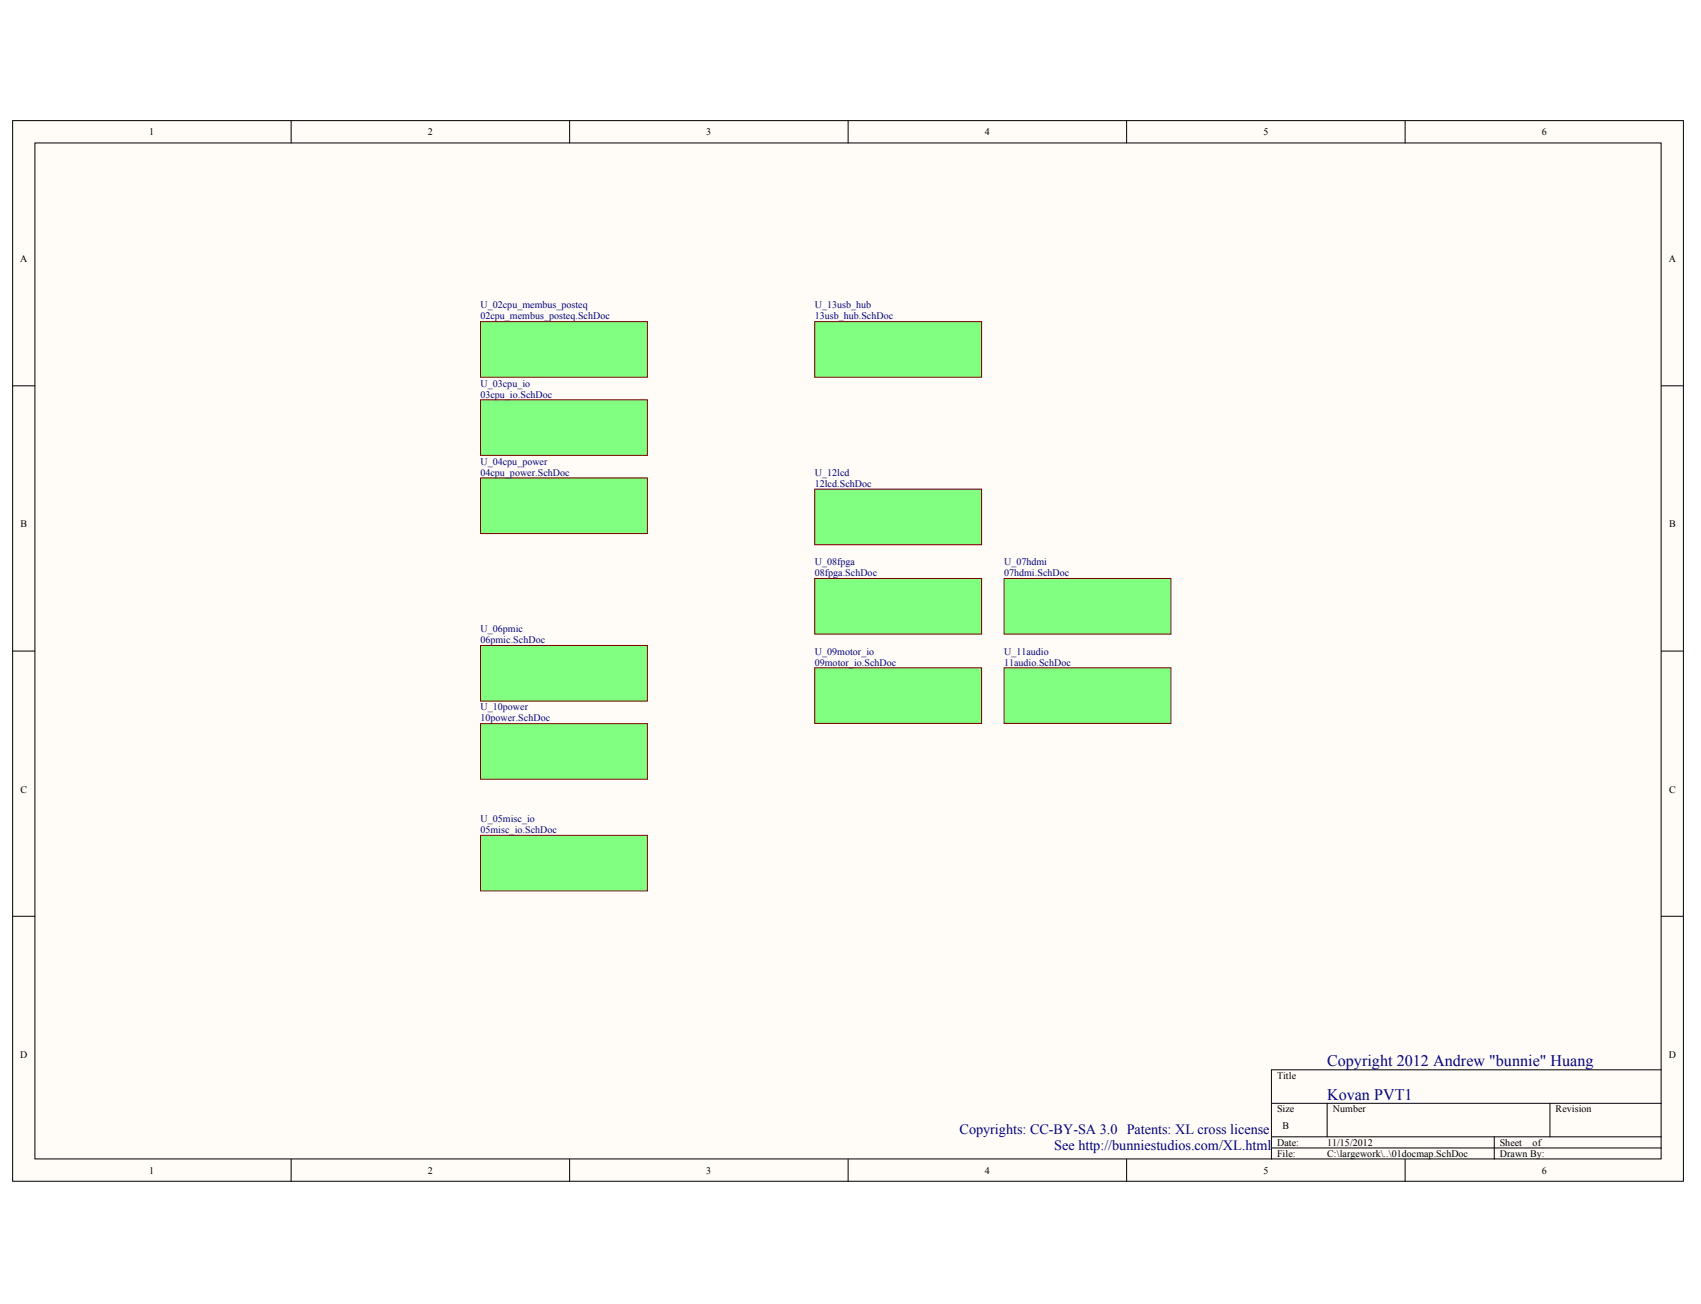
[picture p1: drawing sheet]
<svg xmlns="http://www.w3.org/2000/svg" width="273mm" height="209mm" viewBox="0 0 273 209" stroke-linecap="round" stroke-linejoin="round" font-family="sans-serif">
<defs><g id="words">
<g font-size="2.6" fill="#000080">
<text x="213" y="171.1">Copyright 2012 Andrew &quot;bunnie&quot; Huang</text>
<text x="213" y="176.4">Kovan PVT1</text>
</g>
<g font-size="2.3" fill="#000080">
<text x="154" y="181.9">Copyrights: CC-BY-SA 3.0 Patents: XL cross license</text>
<text x="169.2" y="184.6">See http://bunniestudios.com/XL.html</text>
</g>
<g font-size="1.6">
<text x="24" y="21.7">1</text>
<text x="68.7" y="21.7">2</text>
<text x="113.4" y="21.7">3</text>
<text x="158.1" y="21.7">4</text>
<text x="202.8" y="21.7">5</text>
<text x="247.5" y="21.7">6</text>
<text x="3.3" y="42.1">A</text>
<text x="267.9" y="42.1">A</text>
<text x="3.3" y="84.6">B</text>
<text x="267.9" y="84.6">B</text>
<text x="3.3" y="127.1">C</text>
<text x="267.9" y="127.1">C</text>
<text x="3.3" y="169.7">D</text>
<text x="205" y="173.1">Title</text>
<text x="267.9" y="169.7">D</text>
<text x="205" y="178.4">Size</text>
<text x="214" y="178.4">Number</text>
<text x="249.7" y="178.4">Revision</text>
<text x="205" y="183.8">Date:</text>
<text x="205" y="185.6">File:</text>
<text x="205.9" y="181.1">B</text>
<text x="213" y="183.8">11/15/2012</text>
<text x="213" y="185.6">C:\largework\..\01docmap.SchDoc</text>
<text x="240.7" y="183.8">Sheet</text>
<text x="240.7" y="185.6">Drawn By:</text>
<text x="246" y="183.8">of</text>
<text x="24" y="188.3">1</text>
<text x="68.7" y="188.3">2</text>
<text x="113.4" y="188.3">3</text>
<text x="158.1" y="188.3">4</text>
<text x="202.8" y="188.3">5</text>
<text x="247.5" y="188.3">6</text>
</g>
<g font-size="1.6" fill="#000080">
<text x="77.1" y="49.5">U_02cpu_membus_posteq</text>
<text x="77.1" y="51.2">02cpu_membus_posteq.SchDoc</text>
<text x="130.8" y="49.5">U_13usb_hub</text>
<text x="130.8" y="51.2">13usb_hub.SchDoc</text>
<text x="77.1" y="62">U_03cpu_io</text>
<text x="77.1" y="63.8">03cpu_io.SchDoc</text>
<text x="77.1" y="74.6">U_04cpu_power</text>
<text x="77.1" y="76.3">04cpu_power.SchDoc</text>
<text x="130.8" y="76.3">U_12lcd</text>
<text x="130.8" y="78.1">12lcd.SchDoc</text>
<text x="130.8" y="90.7">U_08fpga</text>
<text x="130.8" y="92.5">08fpga.SchDoc</text>
<text x="161.2" y="90.7">U_07hdmi</text>
<text x="161.2" y="92.5">07hdmi.SchDoc</text>
<text x="77.1" y="101.4">U_06pmic</text>
<text x="77.1" y="103.2">06pmic.SchDoc</text>
<text x="130.8" y="105">U_09motor_io</text>
<text x="130.8" y="106.8">09motor_io.SchDoc</text>
<text x="161.2" y="105">U_11audio</text>
<text x="161.2" y="106.8">11audio.SchDoc</text>
<text x="77.1" y="114">U_10power</text>
<text x="77.1" y="115.7">10power.SchDoc</text>
<text x="77.1" y="131.9">U_05misc_io</text>
<text x="77.1" y="133.7">05misc_io.SchDoc</text>
</g>
</g></defs>
<g fill="#fffcf8" stroke="#000" stroke-width=".16">
<path d="M2 19.4h268.2v170.1h-268.2z"/>
<path d="M5.6 22.9h261v163h-261z"/>
</g>
<g fill="none" stroke="#000" stroke-width=".16">
<path d="M46.7 19.4v3.5M91.4 19.4v3.5M136.1 19.4v3.5M180.9 19.4v3.5M225.6 19.4v3.5M2 61.9h3.6M266.7 61.9h3.6M2 104.4h3.6M266.7 104.4h3.6M2 147h3.6M266.7 147h3.6M204.1 177h62.6"/>
<path d="M213 177v5.4M248.8 177v5.4M266.7 171.6h-62.6v14.4M46.7 186v3.5M91.4 186v3.5M136.1 186v3.5M180.9 186v3.5M204.1 182.4h62.6M204.1 184.2h62.6M225.6 186v3.5M239.9 182.4v3.6"/>
</g>
<g fill="#80ff80" stroke="#800000" stroke-width=".16">
<path d="M77.1 51.6h26.8v8.9h-26.8z"/>
<path d="M77.1 64.1h26.8v9h-26.8z"/>
<path d="M77.1 76.7h26.8v8.9h-26.8z"/>
<path d="M77.1 134h26.8v8.9h-26.8z"/>
<path d="M77.1 103.6h26.8v8.9h-26.8z"/>
<path d="M161.2 92.8h26.8v8.9h-26.8z"/>
<path d="M130.8 92.8h26.8v8.9h-26.8z"/>
<path d="M130.8 107.1h26.8v9h-26.8z"/>
<path d="M77.1 116.1h26.8v8.9h-26.8z"/>
<path d="M161.2 107.1h26.8v9h-26.8z"/>
<path d="M130.8 78.5h26.8v8.9h-26.8z"/>
<path d="M130.8 51.6h26.8v8.9h-26.8z"/>
</g>
<use href="#words"/>
</svg>
